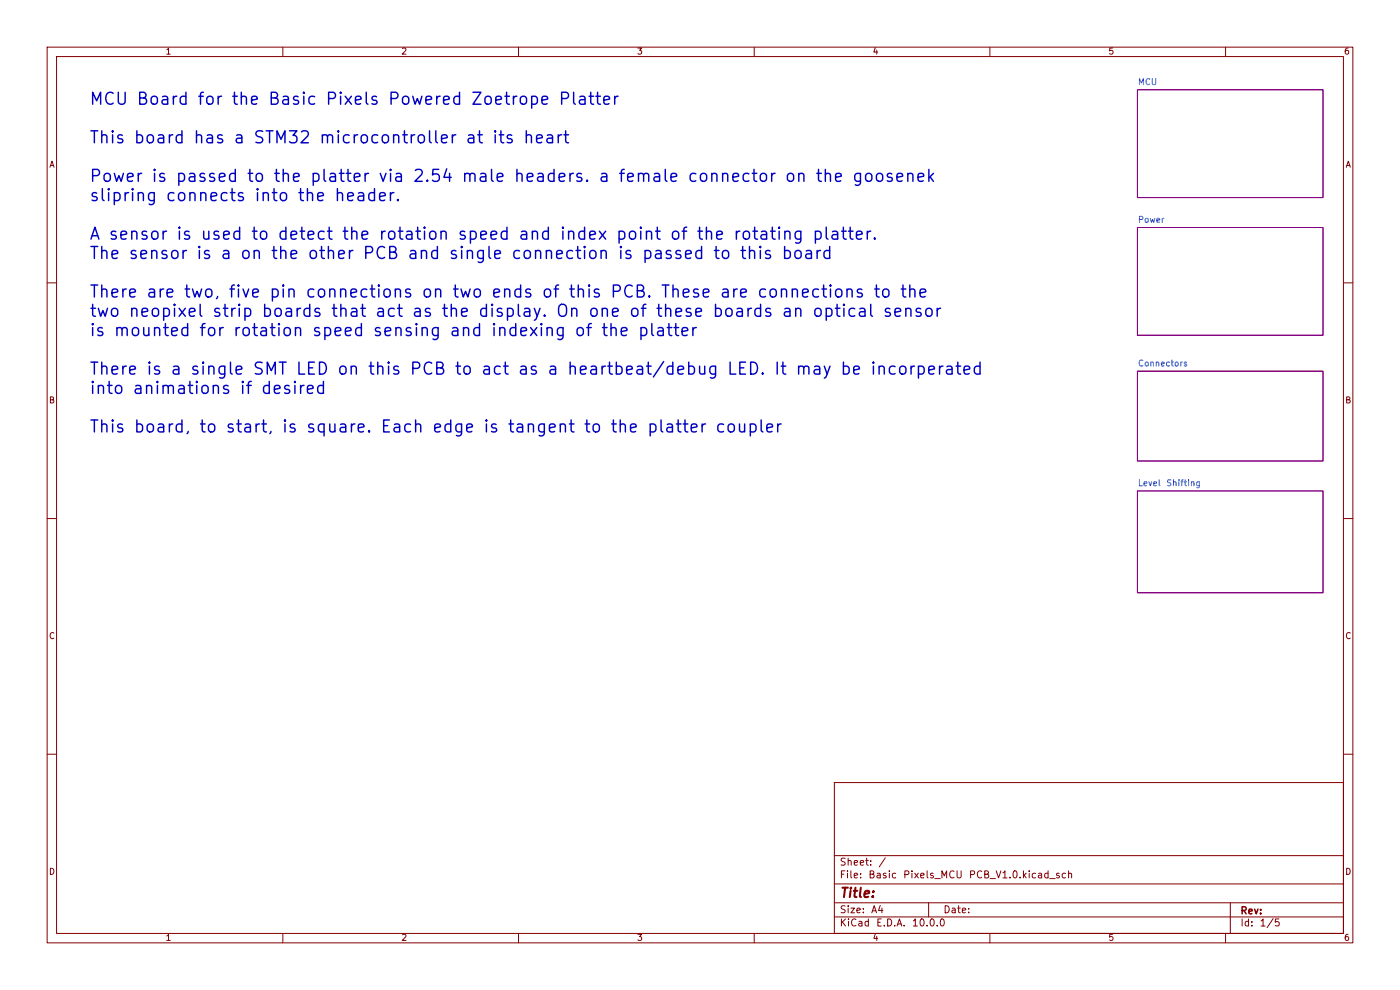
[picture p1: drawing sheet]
<svg xmlns="http://www.w3.org/2000/svg" width="297mm" height="210mm" viewBox="0 0 297 210" stroke-linecap="round" stroke-linejoin="round" font-family="sans-serif">
<defs><g id="words">
<g font-size="2.5" fill="#0000c2">
<text x="18.8" y="22.9">MCU</text>
<text x="28.8" y="22.9">Board</text>
<text x="41.7" y="22.9">for</text>
<text x="48.9" y="22.9">the</text>
<text x="56.7" y="22.9">Basic</text>
<text x="68.9" y="22.9">Pixels</text>
<text x="82.1" y="22.9">Powered</text>
<text x="99.7" y="22.9">Zoetrope</text>
<text x="118.3" y="22.9">Platter</text>
<text x="18.8" y="31.1">This</text>
<text x="28.2" y="31.1">board</text>
<text x="40.8" y="31.1">has</text>
<text x="49.4" y="31.1">a</text>
<text x="53.5" y="31.1">STM32</text>
<text x="67.5" y="31.1">microcontroller</text>
<text x="98.6" y="31.1">at</text>
<text x="104.2" y="31.1">its</text>
<text x="110.8" y="31.1">heart</text>
<text x="18.8" y="39.2">Power</text>
<text x="31.9" y="39.2">is</text>
<text x="37.1" y="39.2">passed</text>
<text x="52.1" y="39.2">to</text>
<text x="57.8" y="39.2">the</text>
<text x="65.6" y="39.2">platter</text>
<text x="80.1" y="39.2">via</text>
<text x="87.4" y="39.2">2.54</text>
<text x="97.7" y="39.2">male</text>
<text x="108.8" y="39.2">headers.</text>
<text x="126.8" y="39.2">a</text>
<text x="131" y="39.2">female</text>
<text x="145.7" y="39.2">connector</text>
<text x="166.3" y="39.2">on</text>
<text x="172.8" y="39.2">the</text>
<text x="180.6" y="39.2">goosenek</text>
<text x="18.8" y="43.3">slipring</text>
<text x="35" y="43.3">connects</text>
<text x="53.8" y="43.3">into</text>
<text x="62.9" y="43.3">the</text>
<text x="70.7" y="43.3">header.</text>
<text x="18.8" y="51.5">A</text>
<text x="22.9" y="51.5">sensor</text>
<text x="37.2" y="51.5">is</text>
<text x="42.4" y="51.5">used</text>
<text x="53.1" y="51.5">to</text>
<text x="58.7" y="51.5">detect</text>
<text x="72.3" y="51.5">the</text>
<text x="80.1" y="51.5">rotation</text>
<text x="96.9" y="51.5">speed</text>
<text x="109.8" y="51.5">and</text>
<text x="118.6" y="51.5">index</text>
<text x="130.5" y="51.5">point</text>
<text x="141.9" y="51.5">of</text>
<text x="147.6" y="51.5">the</text>
<text x="155.4" y="51.5">rotating</text>
<text x="172.1" y="51.5">platter.</text>
<text x="18.8" y="55.6">The</text>
<text x="27.1" y="55.6">sensor</text>
<text x="41.4" y="55.6">is</text>
<text x="46.6" y="55.6">a</text>
<text x="50.8" y="55.6">on</text>
<text x="57.2" y="55.6">the</text>
<text x="65.1" y="55.6">other</text>
<text x="76.7" y="55.6">PCB</text>
<text x="86.2" y="55.6">and</text>
<text x="95" y="55.6">single</text>
<text x="108.3" y="55.6">connection</text>
<text x="130.8" y="55.6">is</text>
<text x="136" y="55.6">passed</text>
<text x="151.1" y="55.6">to</text>
<text x="156.7" y="55.6">this</text>
<text x="165.6" y="55.6">board</text>
<text x="18.8" y="63.8">There</text>
<text x="30.8" y="63.8">are</text>
<text x="38.8" y="63.8">two,</text>
<text x="48.3" y="63.8">five</text>
<text x="56.9" y="63.8">pin</text>
<text x="64.6" y="63.8">connections</text>
<text x="89.2" y="63.8">on</text>
<text x="95.7" y="63.8">two</text>
<text x="104" y="63.8">ends</text>
<text x="114.7" y="63.8">of</text>
<text x="120.4" y="63.8">this</text>
<text x="129.3" y="63.8">PCB.</text>
<text x="140" y="63.8">These</text>
<text x="152.5" y="63.8">are</text>
<text x="160.4" y="63.8">connections</text>
<text x="185.1" y="63.8">to</text>
<text x="190.7" y="63.8">the</text>
<text x="18.8" y="67.9">two</text>
<text x="18.8" y="71.9">is</text>
<text x="23.9" y="71.9">mounted</text>
<text x="27.1" y="67.9">neopixel</text>
<text x="42" y="71.9">for</text>
<text x="44.8" y="67.9">strip</text>
<text x="49.2" y="71.9">rotation</text>
<text x="55.3" y="67.9">boards</text>
<text x="66" y="71.9">speed</text>
<text x="70" y="67.9">that</text>
<text x="78.9" y="71.9">sensing</text>
<text x="79.4" y="67.9">act</text>
<text x="87.2" y="67.9">as</text>
<text x="93.4" y="67.9">the</text>
<text x="95.2" y="71.9">and</text>
<text x="101.2" y="67.9">display.</text>
<text x="104" y="71.9">indexing</text>
<text x="117.8" y="67.9">On</text>
<text x="121.7" y="71.9">of</text>
<text x="124.6" y="67.9">one</text>
<text x="127.3" y="71.9">the</text>
<text x="133.3" y="67.9">of</text>
<text x="135.1" y="71.9">platter</text>
<text x="138.9" y="67.9">these</text>
<text x="150.9" y="67.9">boards</text>
<text x="165.6" y="67.9">an</text>
<text x="172.1" y="67.9">optical</text>
<text x="187.1" y="67.9">sensor</text>
<text x="18.8" y="80.1">There</text>
<text x="30.8" y="80.1">is</text>
<text x="36" y="80.1">a</text>
<text x="40.2" y="80.1">single</text>
<text x="53.4" y="80.1">SMT</text>
<text x="62.6" y="80.1">LED</text>
<text x="71.3" y="80.1">on</text>
<text x="77.8" y="80.1">this</text>
<text x="86.7" y="80.1">PCB</text>
<text x="96.2" y="80.1">to</text>
<text x="101.9" y="80.1">act</text>
<text x="109.7" y="80.1">as</text>
<text x="115.9" y="80.1">a</text>
<text x="120.1" y="80.1">heartbeat/debug</text>
<text x="154" y="80.1">LED.</text>
<text x="164" y="80.1">It</text>
<text x="168.6" y="80.1">may</text>
<text x="178.1" y="80.1">be</text>
<text x="184.4" y="80.1">incorperated</text>
<text x="18.8" y="84.2">into</text>
<text x="27.9" y="84.2">animations</text>
<text x="50.6" y="84.2">if</text>
<text x="55.2" y="84.2">desired</text>
<text x="18.8" y="92.4">This</text>
<text x="28.2" y="92.4">board,</text>
<text x="42" y="92.4">to</text>
<text x="47.7" y="92.4">start,</text>
<text x="59.6" y="92.4">is</text>
<text x="64.7" y="92.4">square.</text>
<text x="80.5" y="92.4">Each</text>
<text x="91.5" y="92.4">edge</text>
<text x="102.3" y="92.4">is</text>
<text x="107.5" y="92.4">tangent</text>
<text x="123.6" y="92.4">to</text>
<text x="129.3" y="92.4">the</text>
<text x="137.1" y="92.4">platter</text>
<text x="151.5" y="92.4">coupler</text>
</g>
<text font-size="2" fill="#840000" x="178" y="190.9">Title:</text>
<g font-size="1.5" fill="#840000">
<text x="178" y="184">Sheet:</text>
<text x="186.2" y="184">/</text>
<text x="178" y="186.7">File:</text>
<text x="184.1" y="186.7">Basic</text>
<text x="191.5" y="186.7">Pixels_MCU</text>
<text x="205.4" y="186.7">PCB_V1.0.kicad_sch</text>
<text x="178" y="196.9">KiCad</text>
<text x="178" y="194.1">Size:</text>
<text x="184.7" y="194.1">A4</text>
<text x="185.7" y="196.9">E.D.A.</text>
<text x="193.3" y="196.9">10.0.0</text>
<text x="200" y="194.1">Date:</text>
<text x="263" y="194.3">Rev:</text>
<text x="263" y="196.9">Id:</text>
<text x="267.1" y="196.9">1/5</text>
</g>
<g font-size="1.3" fill="#840000">
<text x="35" y="11.9">1</text>
<text x="85" y="11.9">2</text>
<text x="135" y="11.9">3</text>
<text x="185" y="11.9">4</text>
<text x="235" y="11.9">5</text>
<text x="285" y="11.9">6</text>
<text x="10.3" y="35.9">A</text>
<text x="285.3" y="35.9">A</text>
<text x="10.3" y="85.9">B</text>
<text x="285.3" y="85.9">B</text>
<text x="10.3" y="135.9">C</text>
<text x="285.3" y="135.9">C</text>
<text x="10.3" y="185.9">D</text>
<text x="285.3" y="185.9">D</text>
<text x="35" y="199.9">1</text>
<text x="85" y="199.9">2</text>
<text x="135" y="199.9">3</text>
<text x="185" y="199.9">4</text>
<text x="235" y="199.9">5</text>
<text x="285" y="199.9">6</text>
</g>
<g font-size="1.3" fill="#008484">
<text x="241.3" y="18.3">MCU</text>
<text x="241.3" y="47.5">Power</text>
<text x="241.3" y="78">Connectors</text>
<text x="241.3" y="103.4">Level</text>
<text x="247.3" y="103.4">Shifting</text>
</g>
</g></defs>
<g fill="none" stroke="#840000" stroke-width=".21">
<path d="M10 10h277v190h-277zM12 12h273v186h-273zM60 10v2M110 10v2M160 10v2M210 10v2M260 10v2M10 60h2M285 60h2M10 110h2M285 110h2M10 160h2"/>
<path d="M177 166h108v32h-108zM285 160h2M60 198v2M110 198v2M160 198v2M177 194.5h108M177 191.5h108M177 187.5h108M177 181.5h108M197 191.5v3M210 198v2M260 198v2"/>
<path d="M261 191.5v6.5"/>
</g>
<path d="M241.3 19.1h39.4v22.8h-39.4zM241.3 48.3h39.4v22.8h-39.4zM241.3 78.7h39.4v19.1h-39.4zM241.3 104.1h39.4v21.6h-39.4z" fill="none" stroke="#840084" stroke-width=".21"/>
<use href="#words"/>
</svg>
